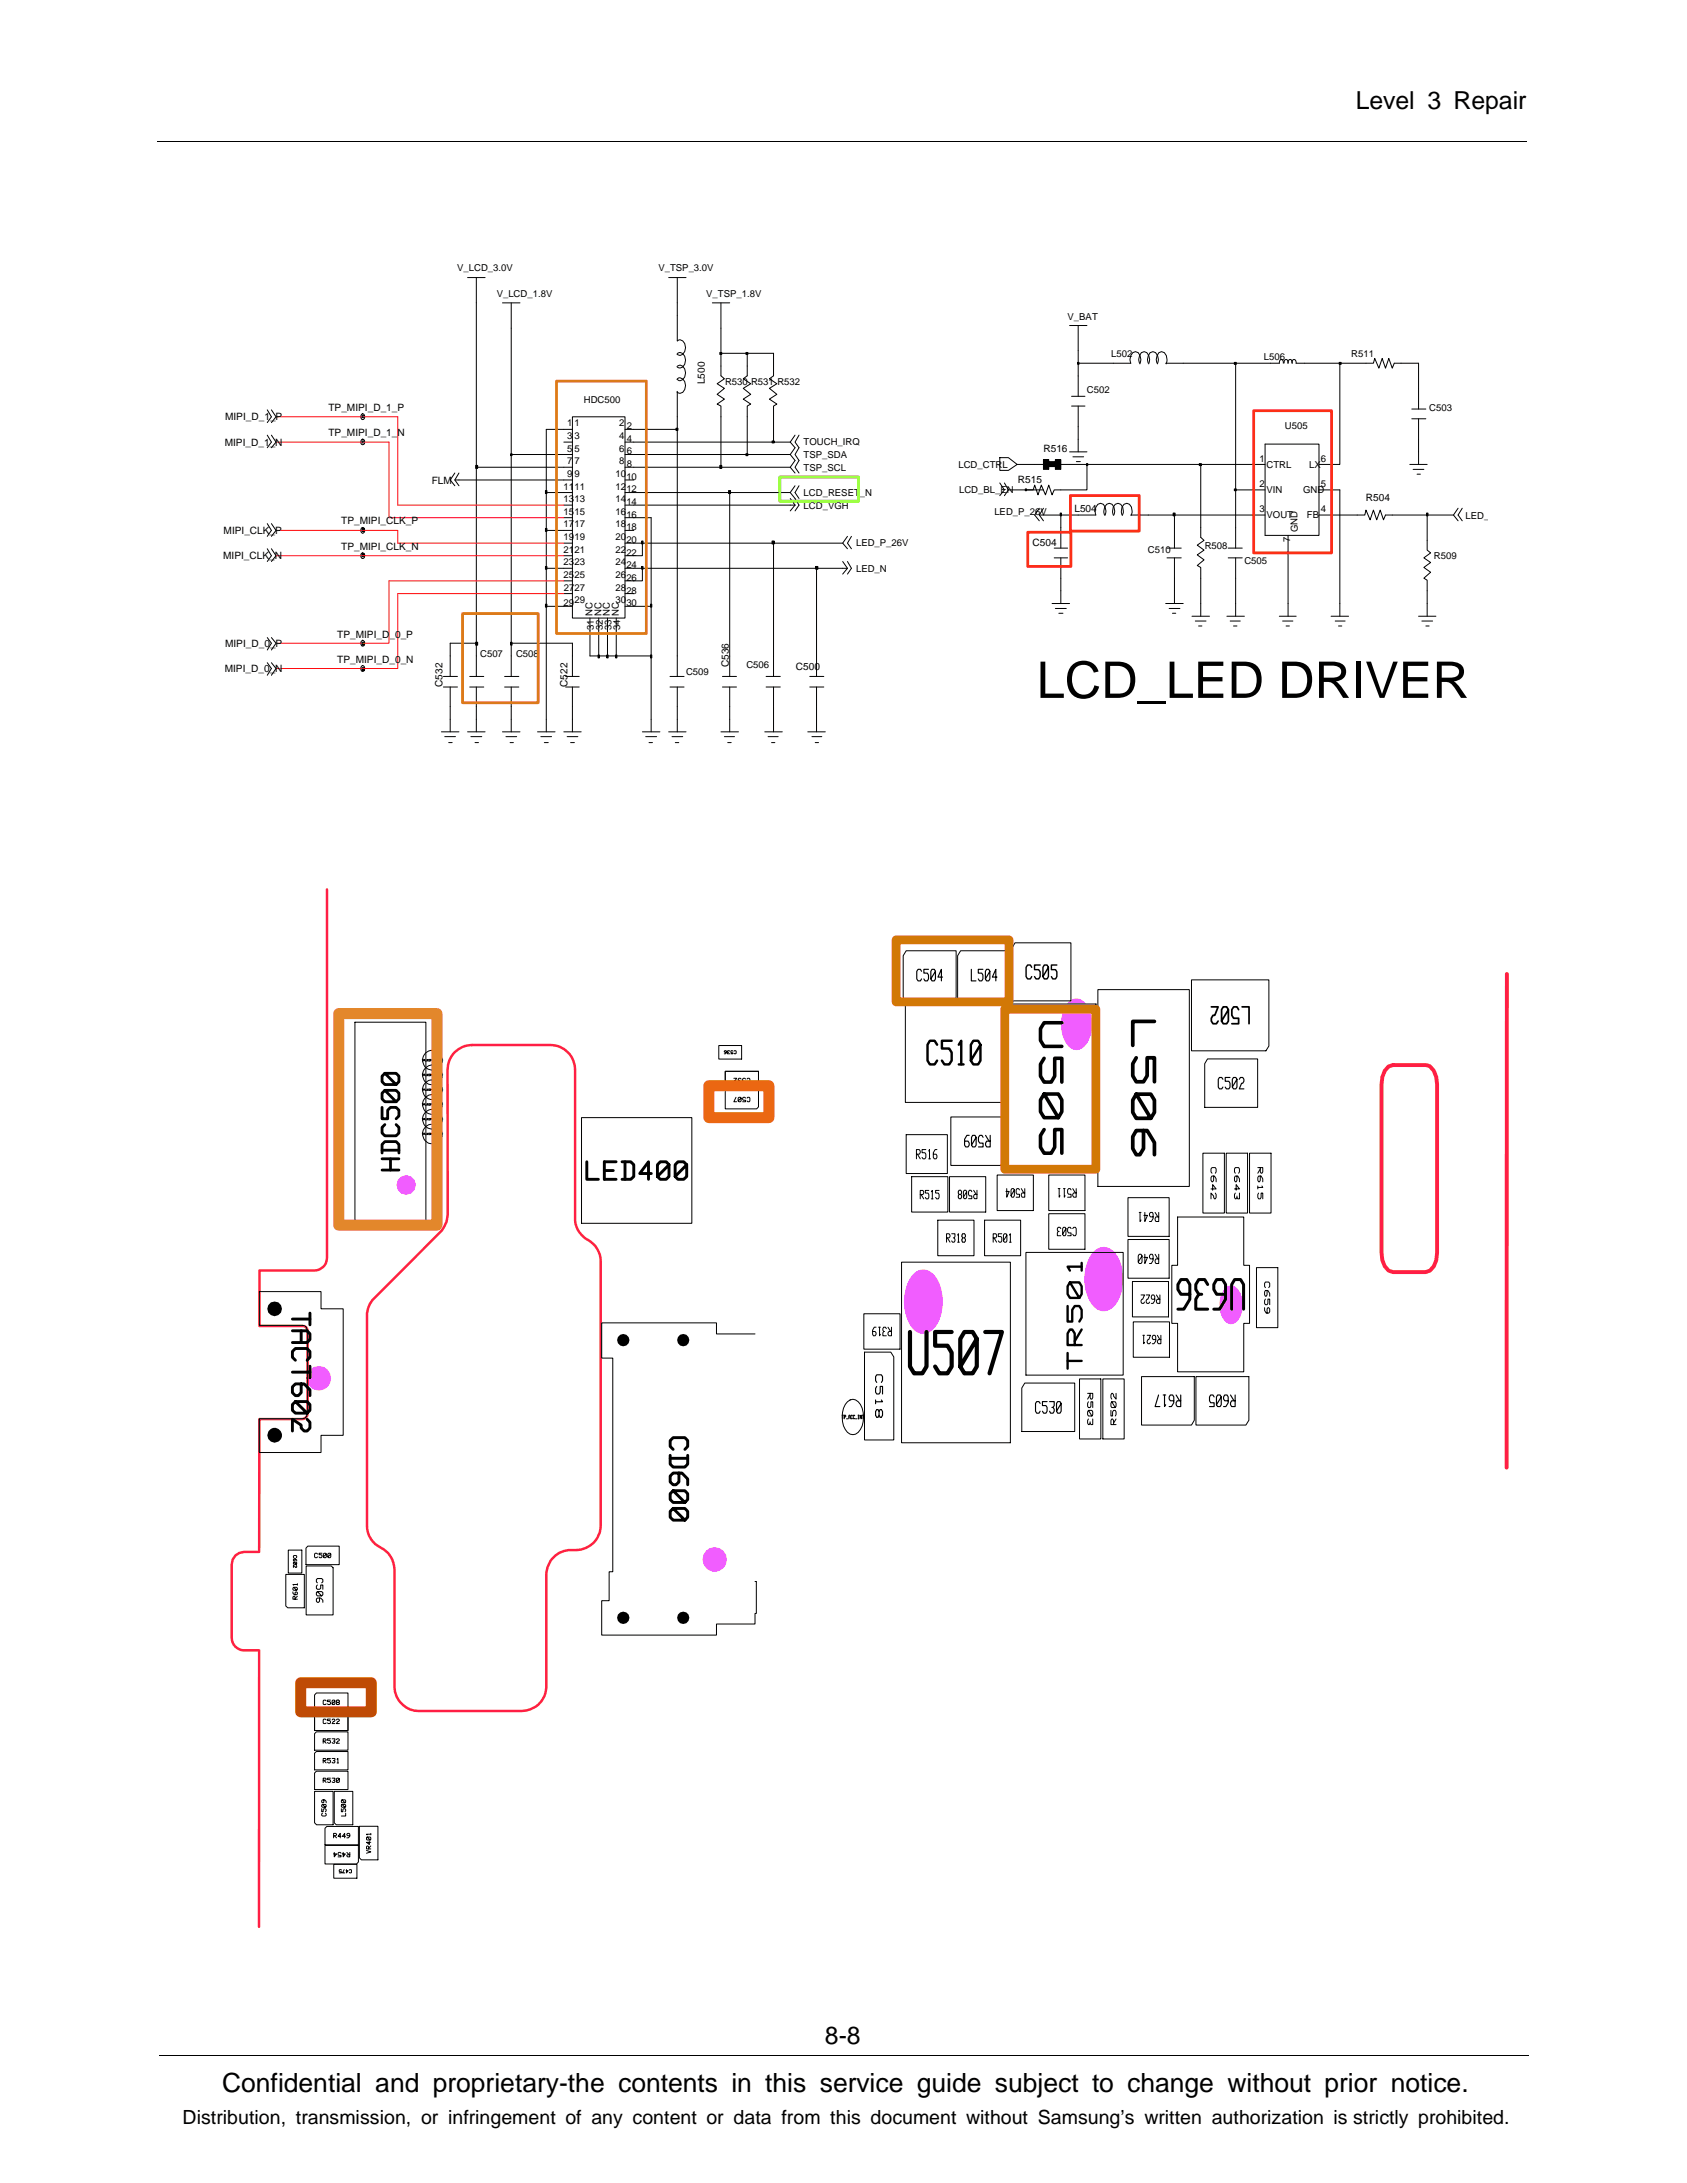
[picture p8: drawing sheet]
<svg xmlns="http://www.w3.org/2000/svg" width="216mm" height="279mm" viewBox="0 0 216 279" stroke-linecap="round" stroke-linejoin="round" font-family="sans-serif">
<defs><g id="words">
<text font-size="6.5" x="132.7" y="89.3">LCD_LED DRIVER</text>
<text font-size="3.4" x="28.4" y="267.7">Confidential and proprietary-the contents in this service guide subject to change without prior notice.</text>
<g font-size="3.2">
<text x="173.5" y="14">Level 3 Repair</text>
<text x="105.6" y="261.6">8-8</text>
</g>
<text font-size="2.5" x="23.4" y="271.9">Distribution, transmission, or infringement of any content or data from this document without Samsung’s written authorization is strictly prohibited.</text>
<g font-size="1.3">
<text x="28.8" y="53.8">MIPI_D_1_P</text>
<text x="42" y="52.6">TP_MIPI_D_1_P</text>
<text x="90.2" y="49.2" transform="rotate(-90 90.2 49.2)">L500</text>
<text x="28.8" y="57">MIPI_D_1_N</text>
<text x="42" y="55.8">TP_MIPI_D_1_N</text>
<text x="133.5" y="57.9">R516</text>
<text x="55.2" y="61.9">FLM</text>
<text x="130.3" y="61.8">R515</text>
<text x="137.5" y="65.5">L504</text>
<text x="174.8" y="64.1">R504</text>
<text x="28.6" y="71.6">MIPI_CLK_N</text>
<text x="28.6" y="68.3">MIPI_CLK_P</text>
<text x="43.7" y="70.3">TP_MIPI_CLK_N</text>
<text x="43.7" y="67.1">TP_MIPI_CLK_P</text>
<text x="132.1" y="69.9">C504</text>
<text x="28.8" y="82.8">MIPI_D_0_P</text>
<text x="43.2" y="81.7">TP_MIPI_D_0_P</text>
<text x="28.8" y="86">MIPI_D_0_N</text>
<text x="43.2" y="84.9">TP_MIPI_D_0_N</text>
<text x="56.6" y="87.9" transform="rotate(-90 56.6 87.9)">C532</text>
<text x="72.6" y="87.9" transform="rotate(-90 72.6 87.9)">C522</text>
<text x="93.3" y="85.4" transform="rotate(-90 93.3 85.4)">C536</text>
<text x="101.9" y="85.7">C500</text>
</g>
<g font-size="1.2">
<text x="58.5" y="34.7">V_LCD_3.0V</text>
<text x="84.3" y="34.7">V_TSP_3.0V</text>
<text x="63.6" y="38">V_LCD_1.8V</text>
<text x="90.4" y="38">V_TSP_1.8V</text>
<text x="136.6" y="41">V_BAT</text>
<text x="142.2" y="45.7">L502</text>
<text x="161.8" y="46.1">L506</text>
<text x="172.9" y="45.7">R511</text>
<text x="74.7" y="51.6">HDC500</text>
<text x="92.8" y="49.2">R530 R531 R532</text>
<text x="139.1" y="50.2">C502</text>
<text x="182.9" y="52.6">C503</text>
<text x="72.6" y="57.8">5</text>
<text x="72.6" y="59.4">7</text>
<text x="72.6" y="56.2">3</text>
<text x="72.6" y="54.6">1 1</text>
<text x="73.5" y="57.8">5</text>
<text x="73.5" y="59.4">7</text>
<text x="73.5" y="56.2">3</text>
<text x="79.2" y="57.8">6</text>
<text x="79.2" y="59.4">8</text>
<text x="79.2" y="56.2">4</text>
<text x="79.2" y="54.6">2</text>
<text x="80.2" y="58.2">6</text>
<text x="80.2" y="59.8">8</text>
<text x="80.2" y="56.6">4</text>
<text x="80.2" y="54.9">2</text>
<text x="102.8" y="58.6">TSP_SDA</text>
<text x="102.8" y="57">TOUCH_IRQ</text>
<text x="122.7" y="59.9">LCD_CTRL</text>
<text x="161.2" y="59.1">1</text>
<text x="162.1" y="59.9">CTRL</text>
<text x="164.4" y="55">U505</text>
<text x="167.6" y="59.9">LX</text>
<text x="169.1" y="59.1">6</text>
<text x="72.1" y="62.7">11</text>
<text x="72.1" y="64.3">1313</text>
<text x="72.1" y="65.9">15</text>
<text x="72.6" y="61">9 9</text>
<text x="73.5" y="62.7">11</text>
<text x="73.5" y="65.9">15</text>
<text x="78.8" y="64.3">14</text>
<text x="78.8" y="61">10</text>
<text x="78.8" y="62.7">12</text>
<text x="78.8" y="65.9">16</text>
<text x="80.2" y="61.4">10</text>
<text x="80.2" y="63">12</text>
<text x="80.2" y="64.6">14</text>
<text x="102.8" y="60.2">TSP_SCL</text>
<text x="102.8" y="63.5">LCD_RESET_N</text>
<text x="102.8" y="65.1">LCD_VGH</text>
<text x="122.7" y="63.1">LCD_BL_EN</text>
<text x="127.3" y="65.9">LED_P_26V</text>
<text x="161.2" y="62.3">2</text>
<text x="161.2" y="65.5">3</text>
<text x="162.1" y="63.1">VIN</text>
<text x="166.8" y="63.1">GND</text>
<text x="169.1" y="65.5">4</text>
<text x="169.1" y="62.3">5</text>
<text x="72.1" y="69.1">19</text>
<text x="72.1" y="70.8">2121</text>
<text x="72.1" y="67.5">1717</text>
<text x="73.5" y="69.1">19</text>
<text x="78.8" y="70.8">22</text>
<text x="78.8" y="67.5">18</text>
<text x="78.8" y="69.1">20</text>
<text x="80.2" y="67.9">18</text>
<text x="80.2" y="69.5">20</text>
<text x="80.2" y="71.1">22</text>
<text x="80.2" y="66.3">16</text>
<text x="109.6" y="69.9">LED_P_26V</text>
<text x="146.9" y="70.8">C510</text>
<text x="154.2" y="70.3">R508</text>
<text x="162.1" y="66.4">VOUT</text>
<text x="165.1" y="69.4" transform="rotate(-90 165.1 69.4)">7</text>
<text x="166.1" y="68.1" transform="rotate(-90 166.1 68.1)">GND</text>
<text x="167.3" y="66.4">FB</text>
<text x="183.5" y="71.5">R509</text>
<text x="187.6" y="66.4">LED_</text>
<text x="72.1" y="77.6">29</text>
<text x="72.1" y="74">25</text>
<text x="72.1" y="72.3">23</text>
<text x="72.2" y="75.6">2727</text>
<text x="73.5" y="74">25</text>
<text x="73.5" y="77.2">29</text>
<text x="73.5" y="72.3">23</text>
<text x="78.8" y="74">26</text>
<text x="78.8" y="75.6">28</text>
<text x="78.8" y="77.2">30</text>
<text x="78.8" y="72.3">24</text>
<text x="80.2" y="74.3">26</text>
<text x="80.2" y="76">28</text>
<text x="80.2" y="77.6">30</text>
<text x="80.2" y="72.7">24</text>
<text x="109.6" y="73.2">LED_N</text>
<text x="159.3" y="72.2">C505</text>
<text x="75.8" y="78.8" transform="rotate(-90 75.8 78.8)">NC</text>
<text x="76" y="80.7" transform="rotate(-90 76 80.7)">31</text>
<text x="77" y="78.8" transform="rotate(-90 77 78.8)">NC</text>
<text x="77.1" y="80.7" transform="rotate(-90 77.1 80.7)">32</text>
<text x="78.1" y="78.8" transform="rotate(-90 78.1 78.8)">NC</text>
<text x="78.3" y="80.7" transform="rotate(-90 78.3 80.7)">33</text>
<text x="79.2" y="78.8" transform="rotate(-90 79.2 78.8)">NC</text>
<text x="79.4" y="80.7" transform="rotate(-90 79.4 80.7)">34</text>
<text x="61.4" y="84.1">C507</text>
<text x="66" y="84.1">C508</text>
<text x="87.8" y="86.4">C509</text>
<text x="95.5" y="85.6">C506</text>
</g>
</g></defs>
<path d="M20.2 18.1h175.3M20.4 263h175.3" fill="none" stroke="#000" stroke-width=".13"/>
<g fill="#f15dff">
<path d="M140.1 160.1a1.76 1.76 0 0 1 2.7 .4 6.1 6.1 0 0 1 0 6.4 1.82 1.82 0 0 1-3.2-.1 5.9 5.9 0 0 1 .5-6.7z"/>
<path d="M136.6 128.4a1.4 1.4 0 0 1 2.3 0 4.7 4.7 0 0 1 0 5.4 1.4 1.4 0 0 1-2.3 0 4.8 4.8 0 0 1 0-5.4z"/>
<path d="M117 163a1.76 1.76 0 0 1 2.7 .4 6.1 6.1 0 0 1 0 6.4 1.83 1.83 0 0 1-3.2-.2 5.9 5.9 0 0 1 .5-6.6z"/>
<path d="M156.9 164.8a1.09 1.09 0 0 1 1.7 .4 3.5 3.5 0 0 1-.4 4 1.07 1.07 0 0 1-1.7-.4 3.5 3.5 0 0 1 .4-4z"/>
</g>
<path d="M177.7 136.5l.6-.2 4.4 .1a2.33 2.33 0 0 1 1.2 2.4v21.5l-.1 1-.3 .8-.5 .5-.6 .2h-4.1l-.6-.2-.5-.5-.3-.8-.1-1v-21.5l.1-1 .3-.8zM192.8 124.7v63.1" fill="none" stroke="#ff1e45" stroke-width=".5"/>
<g fill="none" stroke="#000" stroke-width=".13">
<path d="M115.9 128.3h12.4v12.8h-12.4zM116 121.7h6.4v6.2h-6.8v-5.6zM122.9 121.7h6.4v6.2h-6.7v-5.6zM128.8 128.5h11.5v21.5h-11.5zM129.9 120.7h7.2v7.4h-7.6v-6.8zM140.5 126.7h11.7v25.1h-11.7zM152.5 125.4h9.9v8.5l-.4 .6h-9.5zM154.5 135.5h6.5v6.2h-6.8v-5.6zM116 145.2h5.2v5h-5.2zM116.7 150.6h4.6v4.5h-4.6zM117.3 147.7h.3l.2-.2-.2-.4h-.3v1.2M117.4 147.7l.4 .6"/>
<path d="M117.8 152.9h.3l.1-.2-.1-.3h-.3v1M117.9 152.9l.3 .5M118.5 147.1h-.5v.4h.4l.1 .2v.4l-.1 .2h-.3l-.1-.2M118.9 147.3l.1-.2v1.2M118.9 148.3h.2M118.9 152.4h-.5v.3h.4l.1 .2v.4l-.1 .1h-.3l-.1-.1M119.2 152.5l.1-.1v1M119.2 153.4h.2M119.9 147.1h-.2l-.3 .4v.6l.2 .2h.2l.1-.2-.1-.4h-.4M120 156.2h4.7v4.5h-4.7zM120.2 152.4h-.5v.3h.4l.1 .2v.4l-.1 .1h-.2l-.2-.1M121.1 158.4h.4l.1-.1-.1-.4h-.4v1.1"/>
<path d="M121.2 158.4l.4 .6M121.5 150.6h4.7v4.5h-4.7zM121.7 143h6.8v5.5l-.4 .7h-6.4zM121.8 157.9h.4v.4l-.1 .1h-.1M122.1 158.4l.1 .2-.1 .4h-.2l-.1-.2M122.6 158.1l.1-.2v1.1M122.6 159h.2M122.7 152.9l-.1 .2 .1 .3h.3l.1-.2-.1-.3M122.7 152.9h.3M122.7 152.9l-.1-.2 .1-.4h.3l.1 .2-.1 .4M123.2 158.4l-.1 .2 .1 .4h.2l.1-.2-.1-.4M123.2 158.4l-.1-.1 .1-.4h.2l.1 .2-.1 .3"/>
<path d="M123.2 158.4h.2M123.7 152.5l-.1-.2h-.2l-.1 .2v.7M123.7 152.5v.7l-.1 .2h-.2l-.1-.2zM124.4 152.5l-.1-.2h-.2l-.1 .2v.4l.1 .2h.3v.3h-.4M124.6 152.3l.3 .6M125 152.3v1.1h-.3l-.1-.2 .1-.3h.3M126 156.2h4.6v4.5h-4.6zM127.1 158.4h.3l.1-.1-.1-.4h-.3v1.1M127.2 158.4l.3 .6M127.6 150.4h4.6v4.5h-4.6zM128.2 157.9h-.4v.4h.3l.1 .1v.4l-.1 .2h-.2l-.1-.2M128.8 152.1v1.1l.4-.7h-.5"/>
<path d="M128.9 158.1l-.5 .7v-.7l.1-.2h.3l.1 .2v.7l-.1 .2h-.3l-.1-.2M129.2 158.1l.1-.2v1.1M129.2 159h.2M129.8 152.3l-.1-.2h-.2l-.1 .2v.7l.1 .2h.2l.1-.2v-.7l-.4 .7M130.5 152.3l-.1-.2h-.2l-.2 .2v.4l.2 .1h.3v.4h-.5M130.7 152.1l.3 .6M131.1 152.1v1.1h-.3l-.1-.4 .1-.1h.3M134.2 155.3h4.7v4.6h-4.7zM134.2 150.4h4.7v4.5h-4.7zM135.4 152.1h.3M135.6 157.6h-.2l-.1 .2v.4h.5M135.6 152.1v1.1l.1-.2"/>
<path d="M135.8 157.2l-.1-.1h-.3l-.1 .1 .1 .4M136.1 152.1h.2M136.2 152.1v1.1l.1-.2M136.4 157.3l-.1-.2h-.2l-.1 .2v.7l.1 .2h.2l.1-.2v-.7l-.4 .7M137.1 157.3l-.1-.2h-.2l-.2 .2v.3l.2 .2h.3v.4h-.5M137.1 152.3l-.1-.2h-.2l-.2 .2v.4l.2 .1h.3v.4h-.5M137.3 157.3l.1-.2h.2l.1 .2v.7l-.1 .2h-.2l-.1-.2M137.3 152.1l.3 .6M137.7 152.1v1.1h-.3l-.1-.4 .1-.1h.3M144.4 158.6h5.2v5h-5.2zM144.4 153.3h5.2v4.9h-5.2zM145.8 155.2h.2"/>
<path d="M145.9 155.2v1.1l.1-.2M146.5 155.2v1.1l.4-.7h-.5M147.6 155.7h-.4l-.1-.1v-.3l.1-.1h.3l.1 .1v.7l-.3 .3h-.2M147.8 155.2l.4 .5M148.3 155.2v1.1h-.4l-.1-.2 .1-.4h.4M150.7 155.8h8.5v6.1h.7v7.5h-.7v6.2h-8.5v-6.2h-.7v-7.5h.7zM153.9 147.6h2.8v7.7h-2.8zM155 152.2h.6l-.4-.6v.7M155.1 150.2l-.1-.2v-.4l.1-.2h.4l.1 .2v.4l-.1 .2M155.3 150.5v.6l-.1 .2-.2-.2v-.4l.1-.2h.3l.2 .4v.4M155.5 152.7l.1 .2v.4l-.1 .1h-.1l-.1-.3-.3-.4v.7M156.9 147.6h2.8v7.7h-2.8z"/>
<path d="M158 152.2h.6l-.4-.6v.7M158.1 150.2l-.1-.2v-.4l.1-.2h.4l.1 .2v.4l-.1 .2M158.1 152.7l-.1 .2v.4l.1 .1h.1l.1-.1M158.3 150.5v.6l-.1 .2h-.1l-.1-.2v-.4l.1-.2h.3l.2 .4v.4M158.6 152.7v.7h-.2l-.1-.3M159.9 147.6h2.8v7.7h-2.8zM161 149.4h.6v.6l-.1 .2h-.1l-.1-.2v-.6M161 151.8v.4M161.1 152.7l-.1 .2v.4l.1 .1h.2l.1-.1v-.6h.2v.7M161.3 150.5v.6l-.1 .2h-.1l-.1-.2v-.4l.1-.2h.3l.2 .4v.4M161.3 149.6l-.3 .6M161.5 151.8l.1 .2h-.6"/>
<path d="M108.5 179.4a.98 .98 0 0 1 1.6 .3 3.3 3.3 0 0 1-.3 3.6 1 1 0 0 1-1.6-.3 3.3 3.3 0 0 1 .3-3.6zM110.6 168.1h4.6v4.6h-4.6zM110.6 173.1h3.4l.4 .6v10.6h-3.8zM112.1 169.9h-.2l-.2 .3v.6l.1 .2h.2l.1-.4-.1-.2h-.3M112.4 169.9h.3M112.6 169.9v1.1l.1-.2M113.2 170.4h-.1l-.1 .2v.4h.4M113.4 170.1l-.1-.2h-.2l-.1 .2 .1 .3M113.6 169.9l.4 .5M114.1 169.9v1.1h-.3l-.2-.4 .2-.2h.3M115.4 161.5h13.9v23.2h-13.9zM131.1 177h6.4v6.2h-6.7v-5.5z"/>
<path d="M131.3 160.3h12.4v15.7h-12.4zM138.2 176.5h2.7v7.7h-2.7zM139.2 178.3h.6v.6l-.1 .2h-.1l-.1-.2v-.6M139.3 179.4l-.1 .2v.4l.1 .2h.2l.1-.2v-.6h.2v.8M139.5 178.5l-.3 .6M141.1 176.5h2.8v7.7h-2.8zM142.3 179.4l.4 .8h-.4l-.1-.2v-.4l.1-.2h.4l.1 .2v.4l-.1 .2M142.8 178.3v.8l-.3-.4-.1-.4h-.1l-.1 .2v.4l.1 .2M144.9 164h4.6v4.6h-4.6zM145 169.2h4.7v4.5h-4.7zM146 165.7h.5l-.3 .6h-.1l-.1 .2v.1l.1 .2h.3l.1-.2M146.1 176.2h6.7v5.6l-.3 .6h-6.4z"/>
<path d="M146.2 160.7l-.2-.2h-.2l-.1 .2v.8l.1 .2h.2l.2-.2v-.8l-.5 .8M146.3 170.9h.2M146.4 170.9v1.1l.1-.2M146.5 160.5v1.2l.4-.8h-.5M146.7 165.7h.4l-.2 .6h-.1l-.1 .2 .1 .3h.2l.1-.2M146.8 170.9h.4l-.2 .6h-.1l-.1 .1 .1 .4h.2l.1-.2M147.6 161.1h-.4l-.1-.2 .1-.4h.3l.1 .2v.6l-.3 .4h-.2M147.8 166.3h-.4l-.1-.2 .1-.4h.3l.1 .2v.6l-.2 .3h-.3M147.8 160.5l.4 .6M147.9 171.5h-.3l-.1-.2 .1-.4h.2l.1 .2v.5l-.2 .4h-.2M148 165.7l.3 .6M148.1 170.9l.3 .6"/>
<path d="M148.3 160.5v1.2h-.4l-.1-.2 .1-.4h.4M148.4 165.7v1.1h-.3l-.1-.2 .1-.3h.3M148.6 170.9v1.1h-.3l-.2-.4 .2-.1h.3M153.1 176.2h6.7v5.6l-.4 .6h-6.3zM160.8 162.2h2.7v7.7h-2.7zM161.8 167.4v.3l.3 .4h.3l.1-.2v-.4l-.2-.1-.1 .1v.6M161.9 164.8l-.1-.2v-.3l.1-.2h.5l.1 .2v.3l-.1 .2M161.9 166.3l-.1 .2v.3l.1 .2h.3l.1-.2v-.5h.2v.7M162.2 165.2v.5l-.1 .2h-.2l-.1-.2v-.3l.1-.2h.4l.2 .3v.4M107.8 181.1h.1M107.9 181.1v.5M108.1 181.4l.1-.1v-.2h-.1v.5"/>
<path d="M108.3 181.6h.2M108.6 181.6l.1-.5 .1 .1v.4M108.6 181.4h.2M109.1 181.2v-.1l-.2 .1v.3h.2M109.4 181.2l-.1-.1-.1 .1v.3h.2M109.5 181.6h.2M109.8 181.1h.1M109.8 181.6h.1M109.9 181.1v.5M110.3 181.1v.5l-.2-.5v.5M110.3 181.1h.2M110.4 181.1v.5"/>
<path d="M139.3 180.5l-.1 .2v.4l.1 .1h.4l.1-.1v-.4l-.1-.2h-.4l.4 .7M139.3 181.6l-.1 .2v.3l.1 .2h.1l.1-.2M139.8 181.6v.7h-.2l-.1-.3M142.2 180.5v.7h.2v-.5l.1-.2h.2l.1 .2v.4l-.1 .1M142.5 182.3v-.5l-.1-.2h-.1l-.1 .2v.5h.6M142.8 181.6l-.3 .5"/>
</g>
<g fill="none" stroke="#000" stroke-width=".15">
<path d="M117.9 124.3l-.1-.2h-.3l-.2 .2v1l.2 .2h.3l.1-.2M118.8 124.1h-.6v.4h.5l.1 .3v.5l-.1 .2h-.3l-.2-.2M119.7 124.3l-.6 1v-1l.2-.2h.3l.1 .2v1l-.1 .2h-.3l-.2-.2M120.6 125.1h-.6l.5-1v1.4M124.3 124.1v1.4h.6M125.8 124.1h-.6v.4h.4l.2 .3v.5l-.2 .2h-.3l-.1-.2M126.7 124.3l-.6 1v-1l.2-.2h.2l.2 .2v1l-.2 .2h-.2l-.2-.2M127.6 125.1h-.6l.4-1v1.4M156.5 138.1l-.1-.2h-.3l-.2 .2v1l.2 .3h.3l.1-.3M157.4 137.9h-.6v.5h.5l.1 .2v.5l-.1 .3h-.3l-.2-.3M158.3 138.1l-.6 1v-1l.2-.2h.3l.1 .2v1l-.1 .3h-.3l-.2-.3M158.6 138.1l.1-.2h.3l.2 .2v.3l-.2 .2h-.1l-.3 .8h.6"/>
<path d="M124 145.3h-.3l-.3 .5v.8l.2 .2h.3l.1-.2v-.3l-.1-.2h-.5M124.9 145.6l-.1-.3h-.3l-.2 .3v1l.2 .2h.3l.1-.2v-1l-.6 1M125.8 145.6l-.1-.3h-.3l-.2 .3v.5l.2 .2h.4v.5h-.6M126.1 145.3l.5 .8M126.7 145.3v1.5h-.4l-.2-.2v-.3l.2-.2h.4M112.1 179.2v.5M112.2 176.9l-.1-.2v-.5l.1-.2h.6l.1 .2v.5l-.1 .2M112.2 177.4l-.1 .3v.5l.1 .2h.3l.1-.2v-.8h.3v1M112.8 179.2l.1 .2h-.8M133.1 179.6l-.1-.2h-.3l-.2 .2v1l.2 .3h.3l.1-.3M134 179.4h-.6v.5h.5l.1 .2v.5l-.1 .3h-.3l-.2-.3M134.3 179.4h.6v.5l-.1 .2h-.2"/>
<path d="M135.8 179.6l-.6 1v-1l.2-.2h.3l.1 .2v1l-.1 .3h-.3l-.2-.3M148.3 178.5l-.5 1.5h.6M148.9 178.5h.3M149 178.5v1.5l.2-.2M150.2 179.3h-.4l-.2-.2v-.3l.2-.3h.3l.1 .3v.7l-.3 .5h-.3M150.5 178.5l.5 .8M151.1 178.5v1.5h-.4l-.2-.2v-.3l.2-.2h.4M155.4 178.8l-.2-.3h-.3l-.1 .3v.5l.1 .2h.5v.5h-.6M156.3 178.8l-.2-.3h-.3l-.1 .3v1l.1 .2h.3l.2-.2v-1l-.6 1M157.2 179.3h-.5l-.1-.2v-.3l.1-.3h.3l.2 .3v.7l-.3 .5h-.3M157.5 178.5l.4 .8M158.1 178.5v1.5h-.5l-.1-.2v-.3l.1-.2h.5"/>
<path d="M112.5 180.7l-.1-.3h-.2l-.1 .3v.4l.1 .3h.2l.1-.3M112.5 180.7l.1-.3h.2l.1 .3v.4l-.1 .3h-.2l-.1-.3M112.5 180.7v.4M134.8 180.1l.1 .3v.2l-.1 .3h-.3l-.2-.3"/>
</g>
<path d="M132 123.8l-.1-.3h-.4l-.2 .3v1.2l.2 .3h.4l.1-.3M133.1 123.5h-.7v.6h.5l.2 .3v.6l-.2 .3h-.3l-.2-.3M134.2 123.8l-.7 1.2v-1.2l.1-.3h.4l.2 .3v1.2l-.2 .3h-.4l-.1-.3M135.3 123.5h-.7v.6h.5l.2 .3v.6l-.2 .3h-.4l-.1-.3" fill="none" stroke="#000" stroke-width=".18"/>
<path d="M119.9 133.7l-.3-.5h-.6l-.3 .5v2l.3 .5h.6l.3-.5M121.8 133.2h-1.3v1h1l.3 .5v1l-.3 .5h-.6l-.4-.5M122.7 133.7l.3-.5v3M122.7 136.2h.6M125.5 133.7l-1.3 2v-2l.4-.5h.6l.3 .5v2l-.3 .5h-.6l-.4-.5" fill="none" stroke="#000" stroke-width=".31"/>
<path d="M155 128.9h.9l-.4 1h-.3l-.2 .4v.4l.2 .3h.5l.2-.3M157.2 129.2l-.2-.3h-.5l-.2 .3v1.5l.2 .3h.5l.2-.3v-1.5l-.9 1.5M158.5 129.2l-.2-.3h-.4l-.3 .3v.7l.3 .4h.6v.7h-.9M159 128.9h.9v2.1" fill="none" stroke="#000" stroke-width=".22"/>
<path d="M145.4 135.4l-.4 .7v1.6l.4 .8h.9l.5-.8v-2.3h.9v3.1M147.7 130.7h-2.7v3.1M145.4 140l-.4 .8v1.6l.4 .7h1.9l.4-.7v-1.6l-.4-.8h-1.9l1.9 3.1M146.3 144.7v2.3l-.4 .8h-.5l-.4-.8v-1.5l.4-.8h1.4l.9 1.5v1.6" fill="none" stroke="#000" stroke-width=".47"/>
<path d="M136.6 167.2v1.9h.6v-1.5l.3-.4h.6l.3 .4v1l-.3 .5M136.6 173.2v2M136.6 174.2h1.8M136.9 164.1l1.2 2h-1.2l-.3-.5v-1l.3-.5h1.2l.3 .5v1l-.3 .5M137.5 172.2v-1.5l-.3-.5h-.3l-.3 .5v1.5h1.8M138.4 170.2l-.9 1.5M138.4 162.1h-1.8l.3 .5M138.4 161.6v1" fill="none" stroke="#000" stroke-width=".3"/>
<path d="M133.6 135.4l-.4 .8v1.5l.4 .8h.9l.5-.8v-2.3h.9v3.1M135.9 130.9h-2.3l-.4 .8v1.5l.4 .7h2.3M133.6 140l-.4 .8v1.5l.4 .7h1.8l.5-.7v-1.5l-.5-.8h-1.8l1.8 3M133.6 144.6l-.4 .7v1.5l.4 .8h.9l.5-.8v-2.2h.9v3" fill="none" stroke="#000" stroke-width=".46"/>
<path d="M116.5 170.5v4.4l.5 .9h1l.6-.9v-4.4M121.8 170.5h-2.1v1.7h1.6l.5 .9v1.8l-.5 .9h-1.1l-.5-.9M125 171.4l-2.1 3.5v-3.5l.5-.9h1.1l.5 .9v3.5l-.5 .9h-1.1l-.5-.9M126.1 170.5h2.1l-1.6 5.3" fill="none" stroke="#000" stroke-width=".53"/>
<path d="M152.3 165.7h-1.2l-.4-.7v-.6l.4-.6h.8l.4 .6v1.9l-.8 1.3h-.8M153.8 165.7h-.4l-.4 .6v1.3h1.6M154.6 164.4l-.4-.6h-.8l-.4 .6v.6l.4 .7M156.8 165.7h-1.1l-.4-.7v-.6l.4-.6h.8l.3 .6v1.9l-.7 1.3h-.8M157.6 167.6v-3.2l.4-.6h.8l.4 .6v3.2" fill="none" stroke="#000" stroke-width=".39"/>
<path d="M114.7 120.3h14.4v7.9h-14.4zM128.6 129.2h11.6v20.5h-11.6z" fill="none" stroke="#d27806" stroke-width="1.1"/>
<g fill="#f15dff">
<circle cx="91.5" cy="199.6" r="1.57"/>
<circle cx="52" cy="151.7" r="1.26"/>
<circle cx="40.8" cy="176.4" r="1.58"/>
</g>
<path d="M41.8 113.8v47.2a1.59 1.59 0 0 1-1.5 1.6h-7.1v7.1h5.5h.3l.2 .2 .2 .3v10.7a.72 .72 0 0 1-.8 .7h-5.4v17h-2a1.59 1.59 0 0 0-1.5 1.6v9.4a1.59 1.59 0 0 0 1.5 1.6h2l-.1 35.4M58.2 134.7l1-.7 .9-.2h10.3a3.1 3.1 0 0 1 3.2 3.1v19a3.3 3.3 0 0 0 2 3 3.2 3.2 0 0 1 1.3 2.6v33.7a3.2 3.2 0 0 1-3.9 3.2 3.1 3.1 0 0 0-3.1 3.1v14.4a3.1 3.1 0 0 1-3.1 3.1h-13.2a3.2 3.2 0 0 1-3.1-3.1v-15a3.4 3.4 0 0 0-2.2-3.1 3.1 3.1 0 0 1-1.3-2.6v-26.8a3.1 3.1 0 0 1 .9-2.2l8.5-8.5a3.6 3.6 0 0 0 .9-2.3v-18.5a3.1 3.1 0 0 1 .9-2.2z" fill="none" stroke="#ff1e45" stroke-width=".32"/>
<g fill="none" stroke="#000" stroke-width=".13">
<path d="M59.8 35.5h2.3M61 35.5v51.1M64.3 38.8h2.2M65.4 38.8v47.8M85.6 35.5h2.2M86.7 35.5v8.1l.3-.1a1.07 1.07 0 0 1 .7 1 1.07 1.07 0 0 1-.7 1l-.4-.2M91.2 38.8h2.2M92.3 38.8v9.3l.4 .4-.9 .6 .9 .6-.9 .8 .9 .6-.9 .6 .5 .3v7.8M34.2 55.7l.5 .9-.5 .7M34.2 52.5l.5 .8-.5 .8M34.7 55.7l.6 .9-.6 .7M34.7 52.5l.6 .8-.6 .8"/>
<path d="M46.3 56.2a.32 .32 0 0 1 .4 .4 .32 .32 0 0 1-.4 .3 .46 .46 0 0 1 0-.7zM46.3 53a.33 .33 0 0 1 .4 .3 .33 .33 0 0 1-.4 .4 .49 .49 0 0 1 0-.7zM46.3 56.4h.3v.3h-.3zM46.3 53.2h.3v.3h-.3zM60.9 59.6h.2v.4h-.2zM65.4 58.1h.1v.2h-.1zM72.2 56.6h1.1M73.3 53.3h6.7v25.8h-6.7zM73.3 58.2h-7.9M73.3 55h-3.4v38.7M73.3 59.8h-12.3M80 58.2h21.1"/>
<path d="M80 56.6h21.1M80 55h6.7M80 59.8h21.1M86.5 54.8h.3v.3h-.3zM86.7 45.2l.3-.1a1.06 1.06 0 0 1 .7 1 1.06 1.06 0 0 1-.7 1l-.4-.2M86.7 48.5l.3-.1a1.06 1.06 0 0 1 .7 .9 1.06 1.06 0 0 1-.7 1l-.4-.1M86.7 46.9l.3-.2a1.07 1.07 0 0 1 .7 1 1.07 1.07 0 0 1-.7 1l-.4-.2M86.7 50.1v36.5M92.1 59.6h.3v.4h-.3zM92.1 45.1h.3v.3h-.3zM92.3 45.2h6.7v2.9l-.5 .4 .9 .6-.9 .6 .9 .8-.9 .6 .9 .6-.4 .3v4.6M95.5 58.1h.2v.2h-.2z"/>
<path d="M95.5 45.1h.2v.3h-.2zM95.6 45.2v2.9l-.5 .4 1 .6-1 .6 1 .8-1 .6 1 .6-.5 .3v6.2M98.8 56.4h.3v.3h-.3zM101.7 55.7l-.6 .9 .6 .7-.6 .9 .6 .7-.6 .9 .6 .7M102.3 55.7l-.6 .9 .6 .7-.6 .9 .6 .7-.6 .9 .6 .7M128 58.6h1.1l1.1 .8-1.1 .8h-1.1zM130.2 59.4h3.3M133.5 58.8h.7v1.3h-.7zM134.2 59.1h.9v.6h-.9zM135.1 58.8h.7v1.3h-.7zM136.9 41.7h2.2M136.9 57.8h2.2"/>
<path d="M137.1 52h1.8M137.1 50.7h1.8M137.3 58.5h1.4M137.8 59.1h.5M137.9 46.4h.2v.2h-.2zM138 41.7v9M138 46.5h6.7v-.1a1.06 1.06 0 0 1 .6-1.4 1.04 1.04 0 0 1 .6 1.4v.2M138 52v5.8M139 59.3h.2v.3h-.2zM139.1 59.4v3.3h-4.2l-.3 .6-.4-1.2-.4 1.2-.5-1.2-.5 1.2-.4-1.2-.2 .6h-.9M145.8 46.5v-.1a1.21 1.21 0 0 1 .3-1.3l.3-.1a1.04 1.04 0 0 1 .7 1.4l-.1 .2M147 46.5l-.1-.1a1.21 1.21 0 0 1 .3-1.3l.4-.1a1.04 1.04 0 0 1 .6 1.4l-.1 .2"/>
<path d="M148.1 46.5l-.1-.1a1.21 1.21 0 0 1 .3-1.3l.4-.1a1.03 1.03 0 0 1 .6 1.4l-.1 .2M153.5 59.3h.3v.3h-.3zM153.7 59.4v9.4l.4 .4-.9 .6 .9 .6-.9 .6 .9 .7-.9 .7 .5 .2v6.3M158 46.4h.2v.2h-.2zM158.1 46.5v23.7M161.9 56.8h6.9v11.7h-6.9zM161.9 59.4h-26.1M163.7 46.5h-14.5M163.7 46.5v-.1a.33 .33 0 0 1 .4-.4l.1 .5M164.3 46.5a.37 .37 0 0 1 .3-.5l.2 .2v.3a.35 .35 0 0 1 .4-.5l.2 .5M165.4 46.5v-.3l.2-.2a.38 .38 0 0 1 .3 .5M165.9 46.5h9.9l.1-.6 .6 1.2 .4-1.2 .4 1.2 .4-1.2 .5 1.2 .2-.6h3.1v5.9"/>
<path d="M171.4 46.4h.2v.2h-.2zM171.5 46.5v12.9h-2.7M180.4 59.4h2.2M180.7 53.6h1.8M180.7 52.4h1.8M181.5 53.6v5.8M34.2 67l.5 .9-.5 .7M34.2 70.2l.5 .9-.5 .8M34.7 67l.6 .9-.6 .7M34.7 70.2l.6 .9-.6 .8M46.3 70.8h.2a.41 .41 0 0 1-.1 .7 .39 .39 0 0 1-.1-.7zM46.3 67.5h.1a.41 .41 0 0 1 .3 .4 .41 .41 0 0 1-.3 .4 .44 .44 0 0 1-.1-.8z"/>
<path d="M46.3 70.9h.3v.4h-.3zM46.3 67.6h.3v.4h-.3zM58.2 61.4h15.1M58.2 60.5l-.6 .9 .6 .8M58.7 60.5l-.5 .9 .5 .8M69.8 77.3h.2v.4h-.2zM69.8 72.5h.2v.4h-.2zM69.8 67.6h.2v.4h-.2zM69.8 62.8h.2v.4h-.2zM69.9 77.6h2.3M72.2 64.6h1.1M72.2 69.5h1.1"/>
<path d="M72.2 71.1h1.1M72.2 76h1.1M72.2 74.3h1.1M72.2 77.6h1.1M72.2 66.3h1.1M73.3 63h-3.4M73.3 67.9h-3.4M73.3 72.7h-3.4M75.5 79.1v4.9h7.8M76.6 79.1v4.9M77.7 79.1v4.9M78.9 79.1v4.9"/>
<path d="M80 64.6l21.7 .1M80 63h21.1M80 67.9h1.1M80 61.4h1.1M80 69.5h27.8M80 72.7h28.5M80 76h1.1M80 77.6h1.1M80 66.3h3.3v27.4M81.1 77.6h2.2M82.1 72.5h.2v.4h-.2zM82.1 69.2h.2v.4h-.2z"/>
<path d="M82.2 72.7v1.6h-2.2M82.2 69.5v1.6h-2.2M83.2 77.3h.2v.4h-.2zM93.2 62.8h.3v.4h-.3zM93.4 63v23.6M98.8 69.2h.3v.4h-.3zM99 69.5v17.1M101.1 63l.6 .8 .6 .9-.6 .7M101.1 63.8l.6 .9M101.7 62.2l-.6 .8M101.7 64.7l-.6 .7M102.3 62.2l-.6 .8 .6 .8"/>
<path d="M104.4 72.5h.3v.4h-.3zM104.5 72.7v13.9M107.8 71.9l.7 .8-.7 .8M108.5 68.6l-.7 .9 .7 .7M108.5 71.9l.5 .8-.5 .8M109 68.6l-.5 .9 .5 .7M128 61.8l.5 .9-.5 .7M128.5 61.8l.6 .9M129.1 62.7l-.6 .7M129.1 62.7h4.4M131.2 62.6h.2v.2h-.2zM133 65.1l-.6 .8 .6 .8"/>
<path d="M133 65.9h7.2M133.5 65.1l-.5 .8 .5 .8M134.6 77.2h2.3M134.9 71.4h1.7M134.9 70.2h1.7M135.1 77.9h1.4M135.5 78.5h.5M135.7 65.7h.1v.3h-.1zM135.8 71.4v5.8M135.8 65.9v4.3M140.2 65.9v-.1a1.1 1.1 0 0 1 .6-1.4 1.02 1.02 0 0 1 .7 1.4l-.1 .2M141.4 65.9a1.33 1.33 0 0 1 .2-1.4l.4-.1a1.02 1.02 0 0 1 .6 1.4l-.1 .2"/>
<path d="M142.5 65.9a1.37 1.37 0 0 1 .2-1.4l.4-.1a.99 .99 0 0 1 .6 1.4l-.1 .2M143.6 65.9a1.37 1.37 0 0 1 .2-1.4l.4-.1a.99 .99 0 0 1 .6 1.4v.2M144.7 65.9h17.2M149.2 77.2h2.2M149.4 71.4h1.8M149.4 70.2h1.8M149.6 77.9h1.4M150.1 78.5h.4M150.1 65.7h.3v.3h-.3zM150.3 71.4v5.8M150.3 65.9v4.3M152.5 78.9h2.3"/>
<path d="M153 79.5h1.3M157 78.9h2.3M157.2 71.4h1.8M157.2 70.2h1.8M157.4 79.5h1.3M158 62.6h.2v.2h-.2zM158.1 71.4v7.5M158.1 62.7h3.8M163.7 78.9h2.2M164.1 79.5h1.4M164.8 68.5v10.4M168.8 62.7h2.7v16.2"/>
<path d="M170.3 78.9h2.3M170.9 79.5h1.2M180.8 60.1h1.4M181.4 60.7h.4M181.5 78.9h2.3M182 79.5h1.3M182.6 65.7h.2v.3h-.2zM182.6 65.9v4.5l.5 .4-.9 .6 .9 .6-.9 .6 .9 .6-.9 .8 .4 .3v4.6M186 65.9h-8.7l-.2 .6-.5-1.2-.4 1.2-.4-1.2-.5 1.2-.5-1.2-.1 .6h-5.9M186.6 65.1l-.6 .8 .6 .8M187.1 65.1l-.5 .8 .5 .8M34.2 84.8l.5 .8-.5 .8"/>
<path d="M34.2 81.6l.5 .7-.5 .9M34.7 84.8l.6 .8-.6 .8M34.7 81.6l.6 .7-.6 .9M46.3 85.2h.1a.41 .41 0 0 1 .3 .4 .41 .41 0 0 1-.3 .3 .42 .42 0 0 1-.1-.7zM46.3 82l.1-.1a.41 .41 0 0 1 .3 .4 .41 .41 0 0 1-.3 .4 .41 .41 0 0 1-.1-.7zM46.3 85.5h.3v.3h-.3zM46.3 82.2h.3v.4h-.3zM56.5 93.7h2.2M56.7 87.9h1.8M56.7 86.6h1.8M56.9 94.3h1.4M57.4 95h.5"/>
<path d="M57.6 87.9v5.8M59.8 93.7h2.3M60.1 87.9h1.8M60.1 86.6h1.8M60.3 94.3h1.4M60.8 95h.4M60.9 82.2h.2v.4h-.2zM61 82.3h-3.4v4.3M61 87.9v5.8M64.3 93.7h2.2M64.6 87.9h1.8M64.6 86.6h1.8"/>
<path d="M64.7 94.3h1.4M65.3 95h.4M65.4 82.2h.1v.4h-.1zM65.4 82.3h7.9v4.3M65.4 87.9v5.8M68.8 93.7h2.2M69.2 94.3h1.4M69.7 95h.5M72.2 93.7h2.2M72.4 87.9h1.7M72.4 86.6h1.7M72.6 94.3h1.4"/>
<path d="M73 95h.5M73.3 87.9v5.8M76.5 83.8h.2v.4h-.2zM77.7 83.8h.1v.4h-.1zM78.8 83.8h.2v.4h-.2zM82.2 93.7h2.3M82.6 94.3h1.4M83.1 95h.4M83.2 83.8h.2v.4h-.2zM85.6 93.7h2.2M85.7 87.9h1.8M85.7 86.6h1.8"/>
<path d="M86 94.3h1.4M86.4 95h.5M86.7 87.9v5.8M92.3 93.7h2.2M92.5 87.9h1.8M92.5 86.6h1.8M92.7 94.3h1.3M93.1 95h.5M93.4 87.9v5.8M97.9 93.7h2.2M98 87.9h1.9M98 86.6h1.9"/>
<path d="M98.3 94.3h1.3M98.7 95h.5M99 87.9v5.8M103.4 93.7h2.2M103.6 87.9h1.8M103.6 86.6h1.8M103.9 94.3h1.3M104.3 95h.5M104.5 87.9v5.8M153.4 80.1h.4M157.9 80.1h.4M164.6 80.1h.4"/>
<path d="M171.3 80.1h.4M182.5 80.1h.4M45.4 130.8h9.1v25.5h-9.1zM54 139.4h.2M54 135.6h.2M54 137.5h.2M54.1 135.6v.2M54.1 137.5v.2M54.1 139.4v.2M54.3 139.5l.1-.1h-.1v.2M54.3 135.7l.1-.1h-.1v.2M54.3 137.6l.1-.1h-.1v.2"/>
<path d="M54.4 139.6h.2M54.4 135.8h.2M54.4 137.7h.2M54.7 139.6v-.2v.1l.1-.1v.2M54.7 135.8v-.2v.1l.1-.1v.2M54.7 137.7v-.2v.1l.1-.1v.2M54.9 139.4h.1M54.9 139.6h.1M54.9 135.6h.1M54.9 135.8h.1M54.9 137.5h.1M54.9 137.7h.1"/>
<path d="M54.9 135.6v.2M54.9 137.5v.2M54.9 139.4v.2M55.1 139.5l.1-.1h-.1v.2M55.1 135.7l.1-.1h-.1v.2M55.1 137.6l.1-.1h-.1v.2M55.4 139.4v.2M55.4 135.6v.2M55.4 137.5v.2M55.5 139.6h.1M55.5 135.8h.1M55.5 137.7h.1"/>
<path d="M55.7 135.6h.1v.2h-.1zM55.7 137.5h.1v.2h-.1zM55.8 139.4h-.1v.2h.1M55.9 139.4v.2h.1M55.9 135.8h.1M55.9 137.7h.1M56.1 139.4v.2M56.2 139.4l-.1 .1 .1 .1M56.2 135.6l-.1 .2v-.2h.1v.2h-.1M56.2 137.5l-.1 .2v-.2h.1v.2h-.1M56.3 139.6h.1M56.3 135.8h.1"/>
<path d="M56.3 137.7h.1M56.5 137.6h.1v-.1h-.1v.2M56.6 139.4v.2l-.1-.2v.2M56.6 135.6v.2l-.1-.2v.2M92 133.8h2.9v1.8h-2.9zM92.8 137.1h4.3v2.4h-4.3zM92.8 139.6h4.3v2.1l-.3 .2h-4zM92.8 137.1h4.3v2.1l-.3 .3h-4zM93 134.7l-.3-.1 .1-.1h.2v.2l-.3 .2M93.2 134.7h-.1v.2h.3M93.4 134.5h-.2h-.1l.1 .2M93.8 134.5h-.3l.1 .2h.2v.2h-.3"/>
<path d="M93.9 138h.4l-.4 .5 .1 .1h.2l.1-.1M93.9 134.5h.3v.3h-.3M94.7 138.3l-.2 .1v.2h.3M94.8 138.1l-.2-.1-.1 .1 .1 .2M95.4 138.1l-.1-.1-.3 .1 .1 .3h.3v.2h-.4M95.6 138.1l.1-.1h.2l.1 .1v.4l-.1 .1h-.2l-.1-.1M54 141.3h.2M54 143.2h.2M54 145h.2M54.1 141.3v.2M54.1 143.2v.1M54.1 145v.2"/>
<path d="M54.3 141.4l.1-.1h-.1v.2M54.3 143.3l.1-.1h-.1v.1M54.3 145.1h.1l-.1-.1v.2M54.4 141.5h.2M54.4 143.3h.2M54.4 145.2h.2M54.7 141.5v-.2v.1l.1-.1v.2M54.7 143.3v-.1v.1l.1-.1v.1M54.7 145.2v-.2v.1l.1-.1v.2M54.9 141.3h.1M54.9 141.5h.1M54.9 143.2h.1"/>
<path d="M54.9 143.3h.1M54.9 145h.1M54.9 145.2h.1M54.9 141.3v.2M54.9 143.2v.1M54.9 145v.2M55.1 141.4l.1-.1h-.1v.2M55.1 143.3l.1-.1h-.1v.1M55.1 145.1h.1l-.1-.1v.2M55.4 141.3v.2M55.4 143.2v.1M55.4 145v.2"/>
<path d="M55.5 141.5h.1M55.5 143.3h.1M55.5 145.2h.1M55.7 143.2h.1v.1h-.1zM55.7 145h.1v.2h-.1zM55.8 141.3h-.1v.1h.1M55.9 141.3v.2h.1M55.9 143.3h.1M55.9 145.2h.1M56.1 141.3v.2M56.1 143.2l.1 .1M56.1 145.1l.1 .1"/>
<path d="M56.1 143.3h.1M56.1 145.2h.1M56.2 141.3l-.1 .1 .1 .1M56.3 141.5h.1M56.3 143.3h.1M56.3 145.2h.1M56.5 141.4l.1-.1h-.1v.2M56.5 145.1h.1v-.1h-.1v.2M56.6 143.2v.1l-.1-.1v.1M74.4 143h14.1v13.6h-14.1zM94.2 140.4l-.3 .6h.4M94.8 140.5l-.2-.1-.1 .1v.4l.1 .1 .2-.1v-.4l-.3 .4"/>
<path d="M95.4 140.5l-.1-.1-.3 .1 .1 .3h.3v.2h-.4M95.6 140.5l.1-.1h.2l.1 .1v.4l-.1 .1h-.2l-.1-.1M33.2 165.3h7.9v2.2h2.8v16.2h-2.8v2.2h-7.9v-4.3h5.5a.65 .65 0 0 0 .6-.6v-10.7a.65 .65 0 0 0-.6-.7h-5.5zM96.6 170.7h-4.9v-1.4h-14.7v4.5h1.4v27.4h-.4v3.7h-1v4.4h14.7v-1.4h4.9v-1.4h.2v-4.1h-.2M36.9 198.4h1.7v2.9h-1.7zM37.6 199.4v-.3h.3v.3M37.6 199.9v.3h.3v-.3h-.3l.3 .3M37.8 199.5v.2h-.3l.1-.2h.2l.2 .3M39.4 197.9h4v2.4h-4.2v-2.2zM40.6 198.9l-.1-.1h-.2v.1v.4v.1h.2l.1-.1M41.2 198.8h-.4v.2h.3l.1 .1-.1 .3h-.2l-.1-.1M41.8 198.9l-.4 .4v-.4l.1-.1h.2l.1 .1v.4l-.1 .1h-.2l-.1-.1"/>
<path d="M42.3 198.9l-.3 .4v-.4l.1-.1h.1l.1 .1v.4l-.1 .1h-.1l-.1-.1M36.6 201.5h2.3v4.3h-2.1l-.2-.3zM37.5 203.8v.1l.2 .2h.3l.1-.1v-.2h-.1h-.2v.3M37.6 203.2l.4 .3h-.4h-.1v-.2l.1-.1h.4l.1 .1v.2h-.1M37.8 204.7v-.3l-.2-.1-.1 .1v.3h.6M37.9 200.4v.2l-.4-.2v.2M38.1 202.8h-.6l.1 .1M38.1 204.3l-.3 .3M38.1 202.7v.2M39.2 200.4h3.2l.2 .3v6h-3.4zM40.3 219.1h4.2v2.4h-4.2zM40.5 216.7h4v2.4h-4.2v-2.2z"/>
<path d="M40.5 219.1h4v2.4h-4.2v-2.1zM40.6 202.6l-.1-.1v-.3l.1-.2h.6l.1 .2v.3l-.1 .1M40.6 202.9l-.1 .1v.3l.1 .1h.3l.1-.1v-.4h.3v.5M40.6 203.7l-.1 .1v.3l.1 .2h.6l.1-.2v-.3l-.1-.1h-.6l.6 .6M40.9 204.5v.4l-.1 .2h-.2l-.1-.2v-.2l.1-.2h.4l.3 .3v.3M41.7 217.7l-.1-.1h-.2v.1v.4v.1l.3-.1M42.3 217.6h-.4v.2h.3l.1 .1v.2l-.1 .1-.3-.1M42.9 217.7l-.4 .4v-.4l.1-.1h.2l.1 .1v.4l-.1 .1-.3-.1M43.1 217.9v-.1v-.2h.2l.1 .1-.1 .2M43.1 217.9h.2M43.1 217.9v.1v.2l.3-.1-.1-.2M40.3 229.3h2.3v4.3h-2.1l-.2-.3z"/>
<path d="M40.3 226.9l.2-.2h4v2.3h-4.2zM40.3 224.4l.2-.2h4v2.3h-4.2zM40.3 221.9l.2-.2h4v2.3h-4.2zM41.2 231.5v.4h.2v-.4h.2l.1 .1-.1 .3M41.3 232.1l-.1 .1v.1l.1 .1h.3l.1-.1v-.1l-.1-.1M41.3 230.9l.3 .4h-.3l-.1-.1v-.2l.1-.1h.3l.1 .1v.2l-.1 .1M41.4 227.9h.2l.1-.2-.3-.1v.5M41.4 225.3h.2l.1-.1-.1-.1h-.2v.5M41.4 222.8h.2l.1-.1-.1-.2h-.2v.6M41.4 230.4v.3h-.2v-.2l.1-.1h.3l.1 .1v.2M41.4 227.9l.3 .2M41.4 225.3l.3 .3"/>
<path d="M41.4 222.8l.3 .3M41.6 236.2h4.3v2.1l-.3 .3h-4zM41.7 220.1l-.1-.1h-.2v.1v.4v.1l.3-.1M41.8 233.8h4.1v2.3h-4.3v-2.1zM42.3 220h-.4v.2h.3l.1 .1-.1 .3-.3-.1M42.3 227.6h-.4v.2h.3l.1 .1-.1 .2-.3-.1M42.3 225.1h-.4v.2h.3h.1l-.1 .3h-.2l-.1-.1M42.3 222.5h-.4v.2h.3l.1 .1-.1 .3h-.2l-.1-.1M42.5 220.1l.1-.1h.2l.1 .1-.4 .5h.4M42.5 227.6h.4v.2l-.2 .1M42.5 225.1h.4v.2h-.2M42.5 222.5h.4v.2l-.2 .1"/>
<path d="M42.7 234.9h.3l.1-.1-.1-.1h-.3v.5M42.7 238.6h3v1.8h-3zM42.8 229.3h2.3v4.3h-2.1l-.2-.3zM42.8 237.1v.6l.3-.4h-.4M42.8 227.9l.1 .1-.1 .1-.3-.1M42.8 225.3l.1 .1-.1 .2h-.2l-.1-.1M42.8 222.8l.1 .1-.1 .2h-.2l-.1-.1M42.8 234.9l.3 .3M43.1 220.1v-.1h.2l.1 .1-.3 .5h.3M43.1 222.7v-.2h.2l.1 .2-.3 .4h.3M43.1 225.2l.1-.1v.5M43.1 225.6h.2"/>
<path d="M43.4 227.7l-.3 .3v-.3v-.1l.3 .1v.3l-.1 .1-.2-.1M43.6 235h-.3l.2-.3v.5M43.6 237.2l-.1-.1h-.2v.3v.1h.3v.2h-.3M43.7 231.5v.4h.2l.1-.4h.2v.1v.3M43.7 239.4h-.3v.1l.3 .1v.1h-.3M43.8 230.9l.4 .4h-.4l-.1-.1 .1-.3h.4v.1v.3M43.8 230.4l.4 .3h-.4h-.1l.1-.3h.4v.1v.2M43.9 237.1v.6l.3-.4h-.4M44 239.3l-.2 .4h.3M44.2 235h-.4l.3-.3v.5M44.2 232.1v.3h-.5M44.3 239.3v.4l.3-.3h-.3"/>
<path d="M44.4 237.1l.3 .3M44.7 239.4h.3v.2h-.3M44.8 234.9h-.3l-.1-.1 .1-.1h.2l.1 .1v.2l-.2 .2h-.2M44.8 237.1v.6h-.3l-.1-.1 .1-.2h.3M46 233.7h2.4v4.3h-2.2l-.2-.2zM46.9 236.8l.6 .2-.6 .2M47 235.1l.4 .4h-.4l-.1-.1 .1-.3h.4l.1 .1-.1 .3M47.2 236.6v-.2l-.2-.1-.1 .3h.6M47.3 235.7v.4l-.4-.3h.6M47.5 234.8h-.6h.1M47.5 236.3l-.3 .2M47.5 234.7v.1"/>
<circle cx="55.3" cy="137.6" r="1.28"/>
<circle cx="55.3" cy="139.5" r="1.28"/>
<circle cx="55.3" cy="135.7" r="1.28"/>
<circle cx="55.3" cy="145.1" r="1.27"/>
<circle cx="55.3" cy="143.3" r="1.28"/>
<circle cx="55.3" cy="141.4" r="1.28"/>
</g>
<g fill="none" stroke="#000" stroke-width=".37">
<path d="M75.1 148.7v2.2h1.5M77.3 149.8h1.2M78.8 148.7h-1.5v2.2h1.5M79.6 148.7h1.1l.4 .4v1.5l-.4 .3h-1.1M80 148.7v2.2M83.4 150.2h-1.5l1.1-1.5v2.2M85.6 149.1l-1.5 1.5v-1.5l.4-.4h.8l.3 .4v1.5l-.3 .3h-.8l-.4-.3M87.9 149.1l-1.5 1.5v-1.5l.4-.4h.7l.4 .4v1.5l-.4 .3h-.7l-.4-.3M37.4 170.3h1.9l.4 .4v.7l-.4 .4h-1.9M37.4 168.8h2.3M37.4 175.6h2.3M37.8 174.1l-.4-.4v-.7l.4-.4h1.5l.4 .4v.7l-.4 .4"/>
<path d="M37.8 179.4l-.4 .4v.7l.4 .4h1.5l.4-.4v-.7l-.4-.4h-1.5l1.5 1.5M38.5 177.1v1.1l-.3 .4h-.4l-.4-.4v-.7l.4-.4h1.1l.8 .8v.7M38.5 170.3v1.5M39.7 168.1v1.5M39.7 174.9v1.5M39.3 181.7l.4 .3v.8l-.4 .4h-.4l-.4-.4v-.4l-1.1-.7v1.5M85.8 186.3v1.1l.3 .4h1.6l.3-.4v-1.1M85.8 186.6h2.2M86.1 185.5l-.3-.4v-.7l.3-.4h1.6l.3 .4v.7l-.3 .4M86.1 190.8l-.3 .4v.7l.3 .4h1.6l.3-.4v-.7l-.3-.4h-1.6l1.6 1.5M86.1 193.1l-.3 .3v.8l.3 .4h1.6l.3-.4v-.8l-.3-.3h-1.6l1.6 1.5M86.9 188.5v1.2l-.4 .3h-.4l-.3-.3v-.8l.3-.4h1.2l.7 .8v.7"/>
</g>
<path d="M49.3 139.6l1.4 1.4h-1.4l-.4-.3v-.8l.4-.3h1.4l.4 .3v.8l-.4 .3M49.3 137.4l1.4 1.4h-1.4l-.4-.3v-.8l.4-.3h1.4l.4 .3v.8l-.4 .3M48.9 147.6v-1.1l.4-.4h1.4l.4 .4v1.1M48.9 141.7v1.5h.7v-1.1l.4-.4h.7l.4 .4v.7l-.4 .4M48.9 149.8h2.2M48.9 148.3h2.2M48.9 147.2h2.2M49.3 143.9l-.4 .4v.7l.4 .4h1.4l.4-.4v-.7l-.4-.4M50 148.3v1.5" fill="none" stroke="#000" stroke-width=".36"/>
<path d="M90.7 139h7.7v4h-7.7z" fill="none" stroke="#eb6711" stroke-width="1.4"/>
<path d="M43.3 129.7h12.6v27.1h-12.6z" fill="none" stroke="#e3872b" stroke-width="1.4"/>
<path d="M38.5 215.4h9v3.7h-9z" fill="none" stroke="#bf4b00" stroke-width="1.4"/>
<g fill="#000">
<path d="M46.3 56.4h.3v.3h-.3zM46.3 53.2h.3v.2h-.3zM60.9 59.6h.2v.3h-.2zM65.4 58.1h.1v.2h-.1zM86.5 54.8h.3v.3h-.3zM92.1 59.6h.3v.3h-.3zM92.1 45.1h.3v.3h-.3zM95.5 58.1h.2v.2h-.2zM95.5 45.1h.2v.3h-.2zM98.8 56.4h.3v.3h-.3zM134.2 59.1h.9v.6h-.9zM137.9 46.4h.2v.2h-.2z"/>
<path d="M139 59.3h.2v.3h-.2zM153.5 59.3h.3v.3h-.3zM158 46.4h.2v.2h-.2zM171.4 46.4h.2v.2h-.2zM46.3 70.9h.3v.3h-.3zM46.3 67.6h.3v.4h-.3zM69.8 77.3h.2v.4h-.2zM69.8 72.5h.2v.4h-.2zM69.8 67.6h.2v.4h-.2zM69.8 62.8h.2v.4h-.2zM82.1 72.5h.2v.4h-.2zM82.1 69.2h.2v.4h-.2z"/>
<path d="M83.2 77.3h.2v.4h-.2zM93.2 62.8h.3v.4h-.3zM98.8 69.2h.3v.4h-.3zM104.4 72.5h.3v.4h-.3zM131.2 62.6h.2v.2h-.2zM133.5 58.8h.7v1.3h-.7zM135.1 58.8h.7v1.3h-.7zM135.7 65.7h.1v.3h-.1zM150.1 65.7h.3v.3h-.3zM158 62.6h.2v.2h-.2zM182.6 65.7h.2v.3h-.2zM46.3 85.4h.3v.4h-.3z"/>
<path d="M46.3 82.2h.3v.4h-.3zM60.9 82.2h.2v.4h-.2zM65.4 82.2h.1v.4h-.1zM76.5 83.8h.2v.4h-.2zM77.7 83.8h.1v.4h-.1zM78.8 83.8h.2v.4h-.2zM83.2 83.8h.2v.4h-.2z"/>
<circle cx="35.1" cy="167.5" r=".94"/>
<circle cx="79.8" cy="171.5" r=".79"/>
<circle cx="87.4" cy="171.5" r=".79"/>
<circle cx="35.1" cy="183.7" r=".94"/>
<circle cx="79.8" cy="207.1" r=".79"/>
<circle cx="87.4" cy="207.1" r=".79"/>
</g>
<path d="M35.3 53.3h15.6v11.3h21.3M35.3 56.6h14.5v9.7h22.4M35.3 71.1h36.9M35.3 67.9h15.6v1.6h21.3M72.2 76h-21.3v9.6h-15.6M72.2 74.3h-22.4v8h-14.5" fill="none" stroke="#ff0b0e" stroke-width=".13"/>
<path d="M71.2 48.8h11.5v32.3h-11.5zM59.2 78.5h9.7v11.4h-9.7z" fill="none" stroke="#db7a1a" stroke-width=".36"/>
<path d="M99.8 61.1h10.1v3h-10.1z" fill="none" stroke="#79ff00" stroke-width=".36"/>
<path d="M160.4 52.6h10v18.2h-10zM131.5 68.1h5.6v4.4h-5.6zM137 63.4h8.8v4.6h-8.8z" fill="none" stroke="#fc2e11" stroke-width=".36"/>
<use href="#words"/>
</svg>
